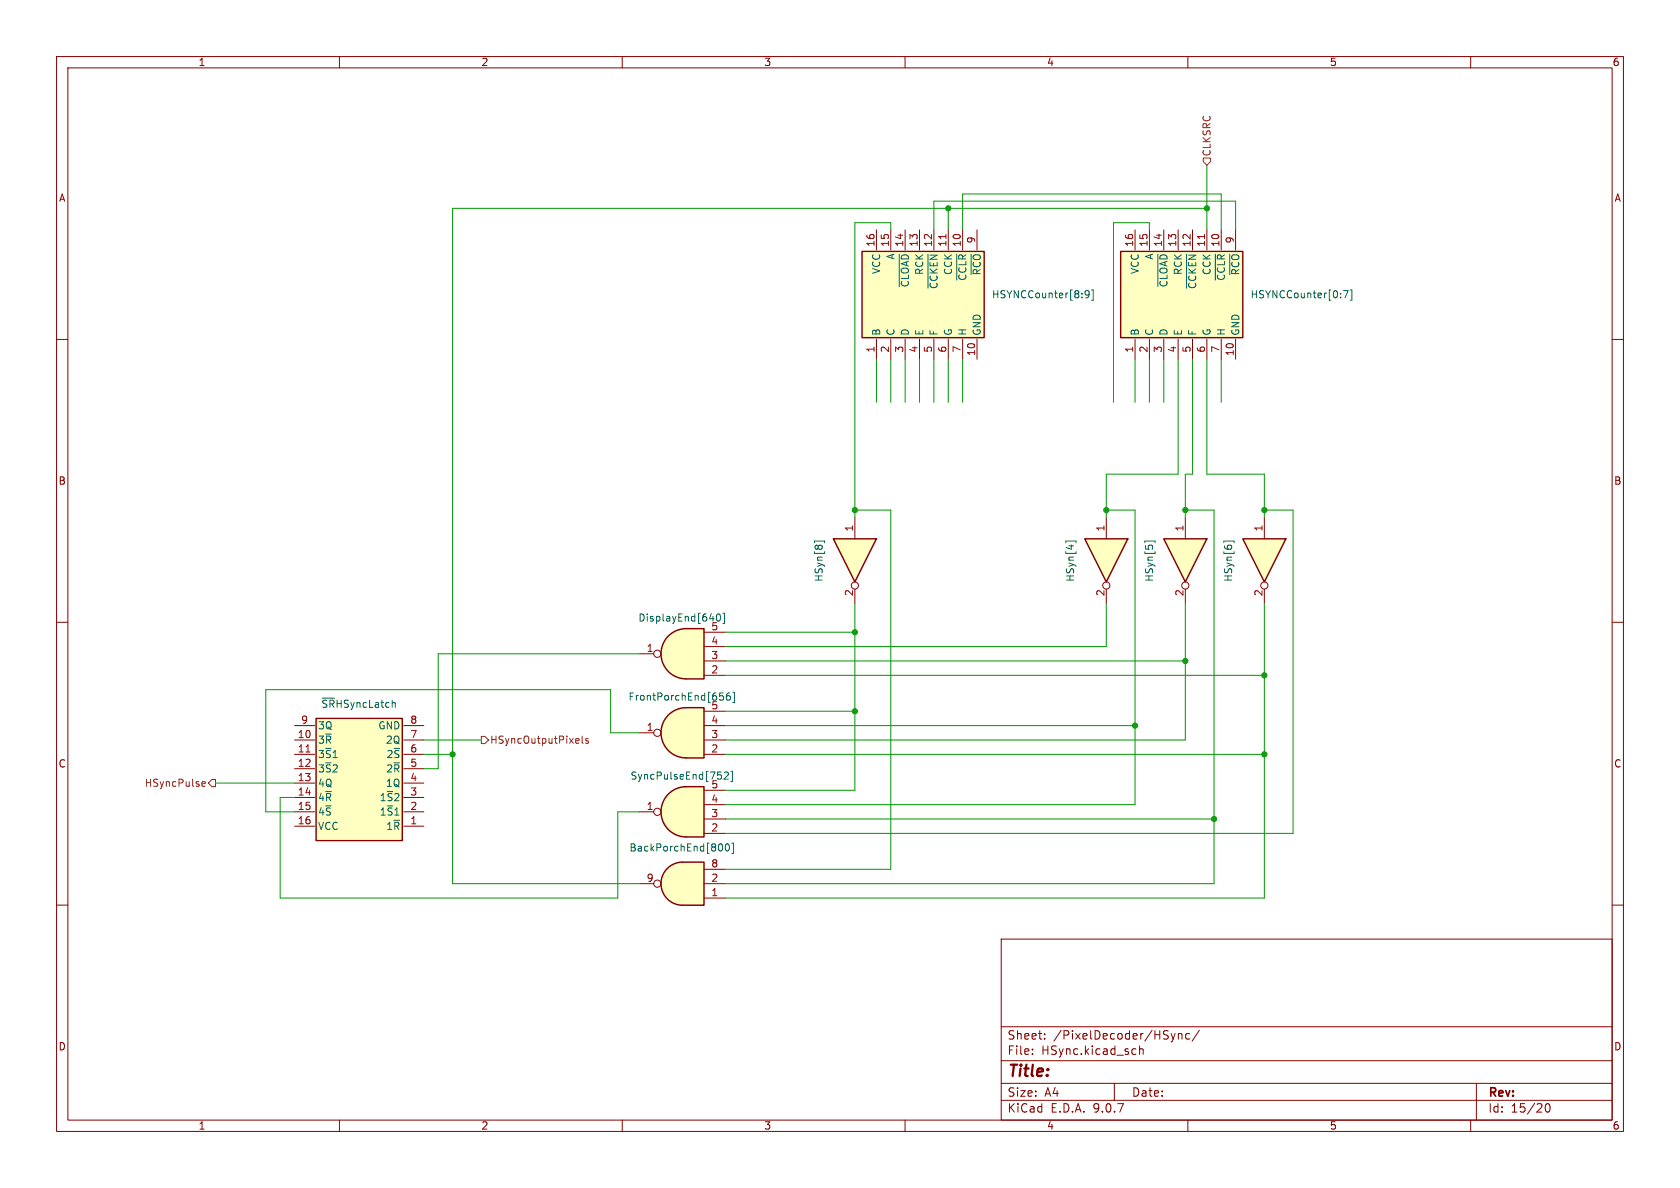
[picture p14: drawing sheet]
(kicad_sch
 (version 20250114)
 (generator "eeschema")
 (generator_version "9.0")
 (paper "A4")
 (lib_symbols
  (symbol "4xxx:4012"
   (pin_names
    (offset 1.016)) (exclude_from_sim no) (in_bom yes) (on_board yes)
   (property "Reference" "U" (at 0 1.27 0) (effects (font (size 1.27 1.27))))
   (property "Value" "4012" (at 0 -1.27 0) (effects (font (size 1.27 1.27))))
   (property "Footprint" "" (at 0 0 0) (effects (font (size 1.27 1.27)) (hide yes)))
   (property "Datasheet" "http://www.intersil.com/content/dam/Intersil/documents/cd40/cd4011bms-12bms-23bms.pdf" (at 0 0 0) (effects (font (size 1.27 1.27)) (hide yes)))
   (property "Description" "Dual 4 inputs Nand" (at 0 0 0) (effects (font (size 1.27 1.27)) (hide yes)))
   (property "ki_locked" "" (at 0 0 0) (effects (font (size 1.27 1.27))))
   (symbol "4012_1_1"
    (arc (start -0.635 4.445) (mid 3.7907 0) (end -0.635 -4.445) (stroke (width 0.254) (type default)) (fill (type background)))
    (polyline (pts (xy -0.635 4.445) (xy -3.81 4.445) (xy -3.81 -4.445) (xy -0.635 -4.445)) (stroke (width 0.254) (type default)) (fill (type background)))
    (pin input line (at -7.62 3.81 0) (length 3.81) (name "~" (effects (font (size 1.27 1.27)))) (number "2" (effects (font (size 1.27 1.27)))))
    (pin input line (at -7.62 1.27 0) (length 3.81) (name "~" (effects (font (size 1.27 1.27)))) (number "3" (effects (font (size 1.27 1.27)))))
    (pin input line (at -7.62 -1.27 0) (length 3.81) (name "~" (effects (font (size 1.27 1.27)))) (number "4" (effects (font (size 1.27 1.27)))))
    (pin input line (at -7.62 -3.81 0) (length 3.81) (name "~" (effects (font (size 1.27 1.27)))) (number "5" (effects (font (size 1.27 1.27)))))
    (pin output inverted (at 7.62 0 180) (length 3.81) (name "~" (effects (font (size 1.27 1.27)))) (number "1" (effects (font (size 1.27 1.27))))))
   (symbol "4012_1_2"
    (arc (start -3.81 4.445) (mid -2.5908 0) (end -3.81 -4.445) (stroke (width 0.254) (type default)) (fill (type none)))
    (polyline (pts (xy -3.81 4.445) (xy -0.635 4.445)) (stroke (width 0.254) (type default)) (fill (type background)))
    (polyline (pts (xy -3.81 -4.445) (xy -0.635 -4.445)) (stroke (width 0.254) (type default)) (fill (type background)))
    (arc (start -0.6096 4.445) (mid 2.2198 2.8385) (end 3.81 0) (stroke (width 0.254) (type default)) (fill (type background)))
    (arc (start 3.81 0) (mid 2.224 -2.8428) (end -0.6096 -4.445) (stroke (width 0.254) (type default)) (fill (type background)))
    (polyline (pts (xy -0.635 4.445) (xy -3.81 4.445) (xy -3.81 4.445) (xy -3.6322 4.0894) (xy -3.0988 2.921) (xy -2.7686 1.6764) (xy -2.6162 0.4318) (xy -2.6416 -0.8636) (xy -2.8702 -2.1082) (xy -3.2512 -3.3274) (xy -3.81 -4.445) (xy -3.81 -4.445) (xy -0.635 -4.445)) (stroke (width -25.4) (type default)) (fill (type background)))
    (pin input inverted (at -7.62 3.81 0) (length 3.81) (name "~" (effects (font (size 1.27 1.27)))) (number "2" (effects (font (size 1.27 1.27)))))
    (pin input inverted (at -7.62 1.27 0) (length 4.826) (name "~" (effects (font (size 1.27 1.27)))) (number "3" (effects (font (size 1.27 1.27)))))
    (pin input inverted (at -7.62 -1.27 0) (length 4.826) (name "~" (effects (font (size 1.27 1.27)))) (number "4" (effects (font (size 1.27 1.27)))))
    (pin input inverted (at -7.62 -3.81 0) (length 3.81) (name "~" (effects (font (size 1.27 1.27)))) (number "5" (effects (font (size 1.27 1.27)))))
    (pin output line (at 7.62 0 180) (length 3.81) (name "~" (effects (font (size 1.27 1.27)))) (number "1" (effects (font (size 1.27 1.27))))))
   (symbol "4012_2_1"
    (arc (start -0.635 4.445) (mid 3.7907 0) (end -0.635 -4.445) (stroke (width 0.254) (type default)) (fill (type background)))
    (polyline (pts (xy -0.635 4.445) (xy -3.81 4.445) (xy -3.81 -4.445) (xy -0.635 -4.445)) (stroke (width 0.254) (type default)) (fill (type background)))
    (pin input line (at -7.62 3.81 0) (length 3.81) (name "~" (effects (font (size 1.27 1.27)))) (number "9" (effects (font (size 1.27 1.27)))))
    (pin input line (at -7.62 1.27 0) (length 3.81) (name "~" (effects (font (size 1.27 1.27)))) (number "10" (effects (font (size 1.27 1.27)))))
    (pin input line (at -7.62 -1.27 0) (length 3.81) (name "~" (effects (font (size 1.27 1.27)))) (number "11" (effects (font (size 1.27 1.27)))))
    (pin input line (at -7.62 -3.81 0) (length 3.81) (name "~" (effects (font (size 1.27 1.27)))) (number "12" (effects (font (size 1.27 1.27)))))
    (pin output inverted (at 7.62 0 180) (length 3.81) (name "~" (effects (font (size 1.27 1.27)))) (number "13" (effects (font (size 1.27 1.27))))))
   (symbol "4012_2_2"
    (arc (start -3.81 4.445) (mid -2.5908 0) (end -3.81 -4.445) (stroke (width 0.254) (type default)) (fill (type none)))
    (polyline (pts (xy -3.81 4.445) (xy -0.635 4.445)) (stroke (width 0.254) (type default)) (fill (type background)))
    (polyline (pts (xy -3.81 -4.445) (xy -0.635 -4.445)) (stroke (width 0.254) (type default)) (fill (type background)))
    (arc (start -0.6096 4.445) (mid 2.2198 2.8385) (end 3.81 0) (stroke (width 0.254) (type default)) (fill (type background)))
    (arc (start 3.81 0) (mid 2.224 -2.8428) (end -0.6096 -4.445) (stroke (width 0.254) (type default)) (fill (type background)))
    (polyline (pts (xy -0.635 4.445) (xy -3.81 4.445) (xy -3.81 4.445) (xy -3.6322 4.0894) (xy -3.0988 2.921) (xy -2.7686 1.6764) (xy -2.6162 0.4318) (xy -2.6416 -0.8636) (xy -2.8702 -2.1082) (xy -3.2512 -3.3274) (xy -3.81 -4.445) (xy -3.81 -4.445) (xy -0.635 -4.445)) (stroke (width -25.4) (type default)) (fill (type background)))
    (pin input inverted (at -7.62 3.81 0) (length 3.81) (name "~" (effects (font (size 1.27 1.27)))) (number "9" (effects (font (size 1.27 1.27)))))
    (pin input inverted (at -7.62 1.27 0) (length 4.826) (name "~" (effects (font (size 1.27 1.27)))) (number "10" (effects (font (size 1.27 1.27)))))
    (pin input inverted (at -7.62 -1.27 0) (length 4.826) (name "~" (effects (font (size 1.27 1.27)))) (number "11" (effects (font (size 1.27 1.27)))))
    (pin input inverted (at -7.62 -3.81 0) (length 3.81) (name "~" (effects (font (size 1.27 1.27)))) (number "12" (effects (font (size 1.27 1.27)))))
    (pin output line (at 7.62 0 180) (length 3.81) (name "~" (effects (font (size 1.27 1.27)))) (number "13" (effects (font (size 1.27 1.27))))))
   (symbol "4012_3_0"
    (pin power_in line (at 0 12.7 270) (length 5.08) (name "VDD" (effects (font (size 1.27 1.27)))) (number "14" (effects (font (size 1.27 1.27)))))
    (pin power_in line (at 0 -12.7 90) (length 5.08) (name "VSS" (effects (font (size 1.27 1.27)))) (number "7" (effects (font (size 1.27 1.27))))))
   (symbol "4012_3_1"
    (rectangle (start -5.08 7.62) (end 5.08 -7.62) (stroke (width 0.254) (type default)) (fill (type background))))
   (embedded_fonts no))
  (symbol "4xxx:4023"
   (pin_names
    (offset 1.016)) (exclude_from_sim no) (in_bom yes) (on_board yes)
   (property "Reference" "U" (at 0 1.27 0) (effects (font (size 1.27 1.27))))
   (property "Value" "4023" (at 0 -1.27 0) (effects (font (size 1.27 1.27))))
   (property "Footprint" "" (at 0 0 0) (effects (font (size 1.27 1.27)) (hide yes)))
   (property "Datasheet" "http://www.intersil.com/content/dam/Intersil/documents/cd40/cd4011bms-12bms-23bms.pdf" (at 0 0 0) (effects (font (size 1.27 1.27)) (hide yes)))
   (property "Description" "Triple Nand 3 inputs" (at 0 0 0) (effects (font (size 1.27 1.27)) (hide yes)))
   (property "ki_locked" "" (at 0 0 0) (effects (font (size 1.27 1.27))))
   (symbol "4023_1_1"
    (arc (start 0 3.81) (mid 3.7934 0) (end 0 -3.81) (stroke (width 0.254) (type default)) (fill (type background)))
    (polyline (pts (xy 0 3.81) (xy -3.81 3.81) (xy -3.81 -3.81) (xy 0 -3.81)) (stroke (width 0.254) (type default)) (fill (type background)))
    (pin input line (at -7.62 2.54 0) (length 3.81) (name "~" (effects (font (size 1.27 1.27)))) (number "1" (effects (font (size 1.27 1.27)))))
    (pin input line (at -7.62 0 0) (length 3.81) (name "~" (effects (font (size 1.27 1.27)))) (number "2" (effects (font (size 1.27 1.27)))))
    (pin input line (at -7.62 -2.54 0) (length 3.81) (name "~" (effects (font (size 1.27 1.27)))) (number "8" (effects (font (size 1.27 1.27)))))
    (pin output inverted (at 7.62 0 180) (length 3.81) (name "~" (effects (font (size 1.27 1.27)))) (number "9" (effects (font (size 1.27 1.27))))))
   (symbol "4023_1_2"
    (arc (start -3.81 3.81) (mid -2.589 0) (end -3.81 -3.81) (stroke (width 0.254) (type default)) (fill (type none)))
    (polyline (pts (xy -3.81 3.81) (xy -0.635 3.81)) (stroke (width 0.254) (type default)) (fill (type background)))
    (polyline (pts (xy -3.81 -3.81) (xy -0.635 -3.81)) (stroke (width 0.254) (type default)) (fill (type background)))
    (arc (start 3.81 0) (mid 2.1855 -2.584) (end -0.6096 -3.81) (stroke (width 0.254) (type default)) (fill (type background)))
    (arc (start -0.6096 3.81) (mid 2.1928 2.5924) (end 3.81 0) (stroke (width 0.254) (type default)) (fill (type background)))
    (polyline (pts (xy -0.635 3.81) (xy -3.81 3.81) (xy -3.81 3.81) (xy -3.556 3.4036) (xy -3.0226 2.2606) (xy -2.6924 1.0414) (xy -2.6162 -0.254) (xy -2.7686 -1.4986) (xy -3.175 -2.7178) (xy -3.81 -3.81) (xy -3.81 -3.81) (xy -0.635 -3.81)) (stroke (width -25.4) (type default)) (fill (type background)))
    (pin input inverted (at -7.62 2.54 0) (length 4.318) (name "~" (effects (font (size 1.27 1.27)))) (number "1" (effects (font (size 1.27 1.27)))))
    (pin input inverted (at -7.62 0 0) (length 4.953) (name "~" (effects (font (size 1.27 1.27)))) (number "2" (effects (font (size 1.27 1.27)))))
    (pin input inverted (at -7.62 -2.54 0) (length 4.318) (name "~" (effects (font (size 1.27 1.27)))) (number "8" (effects (font (size 1.27 1.27)))))
    (pin output line (at 7.62 0 180) (length 3.81) (name "~" (effects (font (size 1.27 1.27)))) (number "9" (effects (font (size 1.27 1.27))))))
   (symbol "4023_2_1"
    (arc (start 0 3.81) (mid 3.7934 0) (end 0 -3.81) (stroke (width 0.254) (type default)) (fill (type background)))
    (polyline (pts (xy 0 3.81) (xy -3.81 3.81) (xy -3.81 -3.81) (xy 0 -3.81)) (stroke (width 0.254) (type default)) (fill (type background)))
    (pin input line (at -7.62 2.54 0) (length 3.81) (name "~" (effects (font (size 1.27 1.27)))) (number "3" (effects (font (size 1.27 1.27)))))
    (pin input line (at -7.62 0 0) (length 3.81) (name "~" (effects (font (size 1.27 1.27)))) (number "4" (effects (font (size 1.27 1.27)))))
    (pin input line (at -7.62 -2.54 0) (length 3.81) (name "~" (effects (font (size 1.27 1.27)))) (number "5" (effects (font (size 1.27 1.27)))))
    (pin output inverted (at 7.62 0 180) (length 3.81) (name "~" (effects (font (size 1.27 1.27)))) (number "6" (effects (font (size 1.27 1.27))))))
   (symbol "4023_2_2"
    (arc (start -3.81 3.81) (mid -2.589 0) (end -3.81 -3.81) (stroke (width 0.254) (type default)) (fill (type none)))
    (polyline (pts (xy -3.81 3.81) (xy -0.635 3.81)) (stroke (width 0.254) (type default)) (fill (type background)))
    (polyline (pts (xy -3.81 -3.81) (xy -0.635 -3.81)) (stroke (width 0.254) (type default)) (fill (type background)))
    (arc (start 3.81 0) (mid 2.1855 -2.584) (end -0.6096 -3.81) (stroke (width 0.254) (type default)) (fill (type background)))
    (arc (start -0.6096 3.81) (mid 2.1928 2.5924) (end 3.81 0) (stroke (width 0.254) (type default)) (fill (type background)))
    (polyline (pts (xy -0.635 3.81) (xy -3.81 3.81) (xy -3.81 3.81) (xy -3.556 3.4036) (xy -3.0226 2.2606) (xy -2.6924 1.0414) (xy -2.6162 -0.254) (xy -2.7686 -1.4986) (xy -3.175 -2.7178) (xy -3.81 -3.81) (xy -3.81 -3.81) (xy -0.635 -3.81)) (stroke (width -25.4) (type default)) (fill (type background)))
    (pin input inverted (at -7.62 2.54 0) (length 4.318) (name "~" (effects (font (size 1.27 1.27)))) (number "3" (effects (font (size 1.27 1.27)))))
    (pin input inverted (at -7.62 0 0) (length 4.953) (name "~" (effects (font (size 1.27 1.27)))) (number "4" (effects (font (size 1.27 1.27)))))
    (pin input inverted (at -7.62 -2.54 0) (length 4.318) (name "~" (effects (font (size 1.27 1.27)))) (number "5" (effects (font (size 1.27 1.27)))))
    (pin output line (at 7.62 0 180) (length 3.81) (name "~" (effects (font (size 1.27 1.27)))) (number "6" (effects (font (size 1.27 1.27))))))
   (symbol "4023_3_1"
    (arc (start 0 3.81) (mid 3.7934 0) (end 0 -3.81) (stroke (width 0.254) (type default)) (fill (type background)))
    (polyline (pts (xy 0 3.81) (xy -3.81 3.81) (xy -3.81 -3.81) (xy 0 -3.81)) (stroke (width 0.254) (type default)) (fill (type background)))
    (pin input line (at -7.62 2.54 0) (length 3.81) (name "~" (effects (font (size 1.27 1.27)))) (number "11" (effects (font (size 1.27 1.27)))))
    (pin input line (at -7.62 0 0) (length 3.81) (name "~" (effects (font (size 1.27 1.27)))) (number "12" (effects (font (size 1.27 1.27)))))
    (pin input line (at -7.62 -2.54 0) (length 3.81) (name "~" (effects (font (size 1.27 1.27)))) (number "13" (effects (font (size 1.27 1.27)))))
    (pin output inverted (at 7.62 0 180) (length 3.81) (name "~" (effects (font (size 1.27 1.27)))) (number "10" (effects (font (size 1.27 1.27))))))
   (symbol "4023_3_2"
    (arc (start -3.81 3.81) (mid -2.589 0) (end -3.81 -3.81) (stroke (width 0.254) (type default)) (fill (type none)))
    (polyline (pts (xy -3.81 3.81) (xy -0.635 3.81)) (stroke (width 0.254) (type default)) (fill (type background)))
    (polyline (pts (xy -3.81 -3.81) (xy -0.635 -3.81)) (stroke (width 0.254) (type default)) (fill (type background)))
    (arc (start 3.81 0) (mid 2.1855 -2.584) (end -0.6096 -3.81) (stroke (width 0.254) (type default)) (fill (type background)))
    (arc (start -0.6096 3.81) (mid 2.1928 2.5924) (end 3.81 0) (stroke (width 0.254) (type default)) (fill (type background)))
    (polyline (pts (xy -0.635 3.81) (xy -3.81 3.81) (xy -3.81 3.81) (xy -3.556 3.4036) (xy -3.0226 2.2606) (xy -2.6924 1.0414) (xy -2.6162 -0.254) (xy -2.7686 -1.4986) (xy -3.175 -2.7178) (xy -3.81 -3.81) (xy -3.81 -3.81) (xy -0.635 -3.81)) (stroke (width -25.4) (type default)) (fill (type background)))
    (pin input inverted (at -7.62 2.54 0) (length 4.318) (name "~" (effects (font (size 1.27 1.27)))) (number "11" (effects (font (size 1.27 1.27)))))
    (pin input inverted (at -7.62 0 0) (length 4.953) (name "~" (effects (font (size 1.27 1.27)))) (number "12" (effects (font (size 1.27 1.27)))))
    (pin input inverted (at -7.62 -2.54 0) (length 4.318) (name "~" (effects (font (size 1.27 1.27)))) (number "13" (effects (font (size 1.27 1.27)))))
    (pin output line (at 7.62 0 180) (length 3.81) (name "~" (effects (font (size 1.27 1.27)))) (number "10" (effects (font (size 1.27 1.27))))))
   (symbol "4023_4_0"
    (pin power_in line (at 0 12.7 270) (length 5.08) (name "VDD" (effects (font (size 1.27 1.27)))) (number "14" (effects (font (size 1.27 1.27)))))
    (pin power_in line (at 0 -12.7 90) (length 5.08) (name "VSS" (effects (font (size 1.27 1.27)))) (number "7" (effects (font (size 1.27 1.27))))))
   (symbol "4023_4_1"
    (rectangle (start -5.08 7.62) (end 5.08 -7.62) (stroke (width 0.254) (type default)) (fill (type background))))
   (embedded_fonts no))
  (symbol "4xxx:4069"
   (pin_names
    (offset 1.016)) (exclude_from_sim no) (in_bom yes) (on_board yes)
   (property "Reference" "U" (at 0 1.27 0) (effects (font (size 1.27 1.27))))
   (property "Value" "4069" (at 0 -1.27 0) (effects (font (size 1.27 1.27))))
   (property "Footprint" "" (at 0 0 0) (effects (font (size 1.27 1.27)) (hide yes)))
   (property "Datasheet" "http://www.intersil.com/content/dam/Intersil/documents/cd40/cd4069ubms.pdf" (at 0 0 0) (effects (font (size 1.27 1.27)) (hide yes)))
   (property "Description" "Hex inverter" (at 0 0 0) (effects (font (size 1.27 1.27)) (hide yes)))
   (property "ki_locked" "" (at 0 0 0) (effects (font (size 1.27 1.27))))
   (symbol "4069_1_0"
    (polyline (pts (xy -3.81 3.81) (xy -3.81 -3.81) (xy 3.81 0) (xy -3.81 3.81)) (stroke (width 0.254) (type default)) (fill (type background)))
    (pin input line (at -7.62 0 0) (length 3.81) (name "~" (effects (font (size 1.27 1.27)))) (number "1" (effects (font (size 1.27 1.27)))))
    (pin output inverted (at 7.62 0 180) (length 3.81) (name "~" (effects (font (size 1.27 1.27)))) (number "2" (effects (font (size 1.27 1.27))))))
   (symbol "4069_2_0"
    (polyline (pts (xy -3.81 3.81) (xy -3.81 -3.81) (xy 3.81 0) (xy -3.81 3.81)) (stroke (width 0.254) (type default)) (fill (type background)))
    (pin input line (at -7.62 0 0) (length 3.81) (name "~" (effects (font (size 1.27 1.27)))) (number "3" (effects (font (size 1.27 1.27)))))
    (pin output inverted (at 7.62 0 180) (length 3.81) (name "~" (effects (font (size 1.27 1.27)))) (number "4" (effects (font (size 1.27 1.27))))))
   (symbol "4069_3_0"
    (polyline (pts (xy -3.81 3.81) (xy -3.81 -3.81) (xy 3.81 0) (xy -3.81 3.81)) (stroke (width 0.254) (type default)) (fill (type background)))
    (pin input line (at -7.62 0 0) (length 3.81) (name "~" (effects (font (size 1.27 1.27)))) (number "5" (effects (font (size 1.27 1.27)))))
    (pin output inverted (at 7.62 0 180) (length 3.81) (name "~" (effects (font (size 1.27 1.27)))) (number "6" (effects (font (size 1.27 1.27))))))
   (symbol "4069_4_0"
    (polyline (pts (xy -3.81 3.81) (xy -3.81 -3.81) (xy 3.81 0) (xy -3.81 3.81)) (stroke (width 0.254) (type default)) (fill (type background)))
    (pin input line (at -7.62 0 0) (length 3.81) (name "~" (effects (font (size 1.27 1.27)))) (number "9" (effects (font (size 1.27 1.27)))))
    (pin output inverted (at 7.62 0 180) (length 3.81) (name "~" (effects (font (size 1.27 1.27)))) (number "8" (effects (font (size 1.27 1.27))))))
   (symbol "4069_5_0"
    (polyline (pts (xy -3.81 3.81) (xy -3.81 -3.81) (xy 3.81 0) (xy -3.81 3.81)) (stroke (width 0.254) (type default)) (fill (type background)))
    (pin input line (at -7.62 0 0) (length 3.81) (name "~" (effects (font (size 1.27 1.27)))) (number "11" (effects (font (size 1.27 1.27)))))
    (pin output inverted (at 7.62 0 180) (length 3.81) (name "~" (effects (font (size 1.27 1.27)))) (number "10" (effects (font (size 1.27 1.27))))))
   (symbol "4069_6_0"
    (polyline (pts (xy -3.81 3.81) (xy -3.81 -3.81) (xy 3.81 0) (xy -3.81 3.81)) (stroke (width 0.254) (type default)) (fill (type background)))
    (pin input line (at -7.62 0 0) (length 3.81) (name "~" (effects (font (size 1.27 1.27)))) (number "13" (effects (font (size 1.27 1.27)))))
    (pin output inverted (at 7.62 0 180) (length 3.81) (name "~" (effects (font (size 1.27 1.27)))) (number "12" (effects (font (size 1.27 1.27))))))
   (symbol "4069_7_0"
    (pin power_in line (at 0 12.7 270) (length 5.08) (name "VDD" (effects (font (size 1.27 1.27)))) (number "14" (effects (font (size 1.27 1.27)))))
    (pin power_in line (at 0 -12.7 90) (length 5.08) (name "VSS" (effects (font (size 1.27 1.27)))) (number "7" (effects (font (size 1.27 1.27))))))
   (symbol "4069_7_1"
    (rectangle (start -5.08 7.62) (end 5.08 -7.62) (stroke (width 0.254) (type default)) (fill (type background))))
   (embedded_fonts no))
  (symbol "SN54LS592_1" (exclude_from_sim no) (in_bom yes) (on_board yes)
   (property "Reference" "SN54LS592" (at -0.254 1.016 90) (effects (font (size 1.27 1.27))))
   (property "Value" "" (at 0 0 0) (effects (font (size 1.27 1.27))))
   (property "Footprint" "" (at 0 0 0) (effects (font (size 1.27 1.27)) (hide yes)))
   (property "Datasheet" "" (at 0 0 0) (effects (font (size 1.27 1.27)) (hide yes)))
   (property "Description" "" (at 0 0 0) (effects (font (size 1.27 1.27)) (hide yes)))
   (symbol "SN54LS592_1_1_1"
    (rectangle (start -7.62 11.43) (end 7.62 -10.16) (stroke (width 0.254) (type default)) (fill (type background)))
    (pin output line (at -11.43 8.89 0) (length 3.556) (name "B" (effects (font (size 1.27 1.27)))) (number "1" (effects (font (size 1.27 1.27)))))
    (pin output line (at -11.43 6.35 0) (length 3.556) (name "C" (effects (font (size 1.27 1.27)))) (number "2" (effects (font (size 1.27 1.27)))))
    (pin output line (at -11.43 3.81 0) (length 3.556) (name "D" (effects (font (size 1.27 1.27)))) (number "3" (effects (font (size 1.27 1.27)))))
    (pin output line (at -11.43 1.27 0) (length 3.556) (name "E" (effects (font (size 1.27 1.27)))) (number "4" (effects (font (size 1.27 1.27)))))
    (pin output line (at -11.43 -1.27 0) (length 3.556) (name "F" (effects (font (size 1.27 1.27)))) (number "5" (effects (font (size 1.27 1.27)))))
    (pin output line (at -11.43 -3.81 0) (length 3.556) (name "G" (effects (font (size 1.27 1.27)))) (number "6" (effects (font (size 1.27 1.27)))))
    (pin output line (at -11.43 -6.35 0) (length 3.556) (name "H" (effects (font (size 1.27 1.27)))) (number "7" (effects (font (size 1.27 1.27)))))
    (pin power_in line (at -11.43 -8.89 0) (length 3.556) (name "GND" (effects (font (size 1.27 1.27)))) (number "10" (effects (font (size 1.27 1.27)))))
    (pin power_in line (at 11.43 8.89 180) (length 3.556) (name "VCC" (effects (font (size 1.27 1.27)))) (number "16" (effects (font (size 1.27 1.27)))))
    (pin output line (at 11.43 6.35 180) (length 3.556) (name "A" (effects (font (size 1.27 1.27)))) (number "15" (effects (font (size 1.27 1.27)))))
    (pin input line (at 11.43 3.81 180) (length 3.556) (name "~{CLOAD}" (effects (font (size 1.27 1.27)))) (number "14" (effects (font (size 1.27 1.27)))))
    (pin input line (at 11.43 1.27 180) (length 3.556) (name "RCK" (effects (font (size 1.27 1.27)))) (number "13" (effects (font (size 1.27 1.27)))))
    (pin input line (at 11.43 -1.27 180) (length 3.556) (name "~{CCKEN}" (effects (font (size 1.27 1.27)))) (number "12" (effects (font (size 1.27 1.27)))))
    (pin input line (at 11.43 -3.81 180) (length 3.556) (name "CCK" (effects (font (size 1.27 1.27)))) (number "11" (effects (font (size 1.27 1.27)))))
    (pin input line (at 11.43 -6.35 180) (length 3.556) (name "~{CCLR}" (effects (font (size 1.27 1.27)))) (number "10" (effects (font (size 1.27 1.27)))))
    (pin output line (at 11.43 -8.89 180) (length 3.556) (name "~{RCO}" (effects (font (size 1.27 1.27)))) (number "9" (effects (font (size 1.27 1.27))))))
   (embedded_fonts no))
  (symbol "VariousICS:SN54279" (exclude_from_sim no) (in_bom yes) (on_board yes)
   (property "Reference" "SN54279" (at 0 13.716 0) (effects (font (size 1.27 1.27))))
   (property "Value" "" (at 0 0 0) (effects (font (size 1.27 1.27))))
   (property "Footprint" "" (at 0 0 0) (effects (font (size 1.27 1.27)) (hide yes)))
   (property "Datasheet" "" (at 0 0 0) (effects (font (size 1.27 1.27)) (hide yes)))
   (property "Description" "" (at 0 0 0) (effects (font (size 1.27 1.27)) (hide yes)))
   (symbol "SN54279_1_1"
    (rectangle (start -7.62 11.43) (end 7.62 -10.16) (stroke (width 0.254) (type default)) (fill (type background)))
    (pin input line (at -11.43 8.89 0) (length 3.556) (name "1~{R}" (effects (font (size 1.27 1.27)))) (number "1" (effects (font (size 1.27 1.27)))))
    (pin input line (at -11.43 6.35 0) (length 3.556) (name "1~{S}1" (effects (font (size 1.27 1.27)))) (number "2" (effects (font (size 1.27 1.27)))))
    (pin input line (at -11.43 3.81 0) (length 3.556) (name "1~{S}2" (effects (font (size 1.27 1.27)))) (number "3" (effects (font (size 1.27 1.27)))))
    (pin output line (at -11.43 1.27 0) (length 3.556) (name "1Q" (effects (font (size 1.27 1.27)))) (number "4" (effects (font (size 1.27 1.27)))))
    (pin input line (at -11.43 -1.27 0) (length 3.556) (name "2~{R}" (effects (font (size 1.27 1.27)))) (number "5" (effects (font (size 1.27 1.27)))))
    (pin input line (at -11.43 -3.81 0) (length 3.556) (name "2~{S}" (effects (font (size 1.27 1.27)))) (number "6" (effects (font (size 1.27 1.27)))))
    (pin output line (at -11.43 -6.35 0) (length 3.556) (name "2Q" (effects (font (size 1.27 1.27)))) (number "7" (effects (font (size 1.27 1.27)))))
    (pin power_in line (at -11.43 -8.89 0) (length 3.556) (name "GND" (effects (font (size 1.27 1.27)))) (number "8" (effects (font (size 1.27 1.27)))))
    (pin power_in line (at 11.43 8.89 180) (length 3.556) (name "VCC" (effects (font (size 1.27 1.27)))) (number "16" (effects (font (size 1.27 1.27)))))
    (pin input line (at 11.43 6.35 180) (length 3.556) (name "4~{S}" (effects (font (size 1.27 1.27)))) (number "15" (effects (font (size 1.27 1.27)))))
    (pin input line (at 11.43 3.81 180) (length 3.556) (name "4~{R}" (effects (font (size 1.27 1.27)))) (number "14" (effects (font (size 1.27 1.27)))))
    (pin output line (at 11.43 1.27 180) (length 3.556) (name "4Q" (effects (font (size 1.27 1.27)))) (number "13" (effects (font (size 1.27 1.27)))))
    (pin input line (at 11.43 -1.27 180) (length 3.556) (name "3~{S}2" (effects (font (size 1.27 1.27)))) (number "12" (effects (font (size 1.27 1.27)))))
    (pin input line (at 11.43 -3.81 180) (length 3.556) (name "3~{S}1" (effects (font (size 1.27 1.27)))) (number "11" (effects (font (size 1.27 1.27)))))
    (pin input line (at 11.43 -6.35 180) (length 3.556) (name "3~{R}" (effects (font (size 1.27 1.27)))) (number "10" (effects (font (size 1.27 1.27)))))
    (pin output line (at 11.43 -8.89 180) (length 3.556) (name "3Q" (effects (font (size 1.27 1.27)))) (number "9" (effects (font (size 1.27 1.27))))))
   (embedded_fonts no))
  (symbol "VariousICS:SN54LS592" (exclude_from_sim no) (in_bom yes) (on_board yes)
   (property "Reference" "SN54LS592" (at -0.254 1.016 90) (effects (font (size 1.27 1.27))))
   (property "Value" "" (at 0 0 0) (effects (font (size 1.27 1.27))))
   (property "Footprint" "" (at 0 0 0) (effects (font (size 1.27 1.27)) (hide yes)))
   (property "Datasheet" "" (at 0 0 0) (effects (font (size 1.27 1.27)) (hide yes)))
   (property "Description" "" (at 0 0 0) (effects (font (size 1.27 1.27)) (hide yes)))
   (symbol "SN54LS592_1_1"
    (rectangle (start -7.62 11.43) (end 7.62 -10.16) (stroke (width 0.254) (type default)) (fill (type background)))
    (pin output line (at -11.43 8.89 0) (length 3.556) (name "B" (effects (font (size 1.27 1.27)))) (number "1" (effects (font (size 1.27 1.27)))))
    (pin output line (at -11.43 6.35 0) (length 3.556) (name "C" (effects (font (size 1.27 1.27)))) (number "2" (effects (font (size 1.27 1.27)))))
    (pin output line (at -11.43 3.81 0) (length 3.556) (name "D" (effects (font (size 1.27 1.27)))) (number "3" (effects (font (size 1.27 1.27)))))
    (pin output line (at -11.43 1.27 0) (length 3.556) (name "E" (effects (font (size 1.27 1.27)))) (number "4" (effects (font (size 1.27 1.27)))))
    (pin output line (at -11.43 -1.27 0) (length 3.556) (name "F" (effects (font (size 1.27 1.27)))) (number "5" (effects (font (size 1.27 1.27)))))
    (pin output line (at -11.43 -3.81 0) (length 3.556) (name "G" (effects (font (size 1.27 1.27)))) (number "6" (effects (font (size 1.27 1.27)))))
    (pin output line (at -11.43 -6.35 0) (length 3.556) (name "H" (effects (font (size 1.27 1.27)))) (number "7" (effects (font (size 1.27 1.27)))))
    (pin power_in line (at -11.43 -8.89 0) (length 3.556) (name "GND" (effects (font (size 1.27 1.27)))) (number "10" (effects (font (size 1.27 1.27)))))
    (pin power_in line (at 11.43 8.89 180) (length 3.556) (name "VCC" (effects (font (size 1.27 1.27)))) (number "16" (effects (font (size 1.27 1.27)))))
    (pin output line (at 11.43 6.35 180) (length 3.556) (name "A" (effects (font (size 1.27 1.27)))) (number "15" (effects (font (size 1.27 1.27)))))
    (pin input line (at 11.43 3.81 180) (length 3.556) (name "~{CLOAD}" (effects (font (size 1.27 1.27)))) (number "14" (effects (font (size 1.27 1.27)))))
    (pin input line (at 11.43 1.27 180) (length 3.556) (name "RCK" (effects (font (size 1.27 1.27)))) (number "13" (effects (font (size 1.27 1.27)))))
    (pin input line (at 11.43 -1.27 180) (length 3.556) (name "~{CCKEN}" (effects (font (size 1.27 1.27)))) (number "12" (effects (font (size 1.27 1.27)))))
    (pin input line (at 11.43 -3.81 180) (length 3.556) (name "CCK" (effects (font (size 1.27 1.27)))) (number "11" (effects (font (size 1.27 1.27)))))
    (pin input line (at 11.43 -6.35 180) (length 3.556) (name "~{CCLR}" (effects (font (size 1.27 1.27)))) (number "10" (effects (font (size 1.27 1.27)))))
    (pin output line (at 11.43 -8.89 180) (length 3.556) (name "~{RCO}" (effects (font (size 1.27 1.27)))) (number "9" (effects (font (size 1.27 1.27))))))
   (embedded_fonts no)))
 (junction
  (at 167.64 36.83)
  (diameter 0)
  (color 0 0 0 0))
 (junction
  (at 213.36 36.83)
  (diameter 0)
  (color 0 0 0 0))
 (junction
  (at 223.52 133.35)
  (diameter 0)
  (color 0 0 0 0))
 (junction
  (at 80.01 133.35)
  (diameter 0)
  (color 0 0 0 0))
 (junction
  (at 214.63 144.78)
  (diameter 0)
  (color 0 0 0 0))
 (junction
  (at 209.55 90.17)
  (diameter 0)
  (color 0 0 0 0))
 (junction
  (at 195.58 90.17)
  (diameter 0)
  (color 0 0 0 0))
 (junction
  (at 151.13 111.76)
  (diameter 0)
  (color 0 0 0 0))
 (junction
  (at 223.52 90.17)
  (diameter 0)
  (color 0 0 0 0))
 (junction
  (at 209.55 116.84)
  (diameter 0)
  (color 0 0 0 0))
 (junction
  (at 200.66 128.27)
  (diameter 0)
  (color 0 0 0 0))
 (junction
  (at 151.13 125.73)
  (diameter 0)
  (color 0 0 0 0))
 (junction
  (at 223.52 119.38)
  (diameter 0)
  (color 0 0 0 0))
 (junction
  (at 151.13 90.17)
  (diameter 0)
  (color 0 0 0 0))
 (wire
  (pts (xy 151.13 106.68) (xy 151.13 111.76))
  (stroke (width 0) (type default)))
 (wire
  (pts (xy 80.01 36.83) (xy 167.64 36.83))
  (stroke (width 0) (type default)))
 (wire
  (pts (xy 151.13 39.37) (xy 151.13 90.17))
  (stroke (width 0) (type default)))
 (wire
  (pts (xy 223.52 90.17) (xy 223.52 91.44))
  (stroke (width 0) (type default)))
 (wire
  (pts (xy 210.82 63.5) (xy 210.82 83.82))
  (stroke (width 0) (type default)))
 (wire
  (pts (xy 195.58 90.17) (xy 195.58 91.44))
  (stroke (width 0) (type default)))
 (wire
  (pts (xy 80.01 133.35) (xy 74.93 133.35))
  (stroke (width 0) (type default)))
 (wire
  (pts (xy 209.55 83.82) (xy 209.55 90.17))
  (stroke (width 0) (type default)))
 (wire
  (pts (xy 113.03 129.54) (xy 107.95 129.54))
  (stroke (width 0) (type default)))
 (wire
  (pts (xy 170.18 34.29) (xy 170.18 40.64))
  (stroke (width 0) (type default)))
 (wire
  (pts (xy 209.55 116.84) (xy 209.55 130.81))
  (stroke (width 0) (type default)))
 (wire
  (pts (xy 157.48 90.17) (xy 157.48 153.67))
  (stroke (width 0) (type default)))
 (wire
  (pts (xy 162.56 63.5) (xy 162.56 71.12))
  (stroke (width 0) (type default)))
 (wire
  (pts (xy 107.95 129.54) (xy 107.95 121.92))
  (stroke (width 0) (type default)))
 (wire
  (pts (xy 128.27 114.3) (xy 195.58 114.3))
  (stroke (width 0) (type default)))
 (wire
  (pts (xy 203.2 40.64) (xy 203.2 39.37))
  (stroke (width 0) (type default)))
 (wire
  (pts (xy 228.6 90.17) (xy 228.6 147.32))
  (stroke (width 0) (type default)))
 (wire
  (pts (xy 46.99 143.51) (xy 52.07 143.51))
  (stroke (width 0) (type default)))
 (wire
  (pts (xy 151.13 90.17) (xy 151.13 91.44))
  (stroke (width 0) (type default)))
 (wire
  (pts (xy 46.99 121.92) (xy 46.99 143.51))
  (stroke (width 0) (type default)))
 (wire
  (pts (xy 214.63 144.78) (xy 128.27 144.78))
  (stroke (width 0) (type default)))
 (wire
  (pts (xy 167.64 40.64) (xy 167.64 36.83))
  (stroke (width 0) (type default)))
 (wire
  (pts (xy 223.52 133.35) (xy 128.27 133.35))
  (stroke (width 0) (type default)))
 (wire
  (pts (xy 205.74 63.5) (xy 205.74 71.12))
  (stroke (width 0) (type default)))
 (wire
  (pts (xy 165.1 63.5) (xy 165.1 71.12))
  (stroke (width 0) (type default)))
 (wire
  (pts (xy 223.52 158.75) (xy 223.52 133.35))
  (stroke (width 0) (type default)))
 (wire
  (pts (xy 223.52 83.82) (xy 223.52 90.17))
  (stroke (width 0) (type default)))
 (wire
  (pts (xy 165.1 35.56) (xy 165.1 40.64))
  (stroke (width 0) (type default)))
 (wire
  (pts (xy 80.01 133.35) (xy 80.01 36.83))
  (stroke (width 0) (type default)))
 (wire
  (pts (xy 170.18 63.5) (xy 170.18 71.12))
  (stroke (width 0) (type default)))
 (wire
  (pts (xy 196.85 39.37) (xy 196.85 71.12))
  (stroke (width 0) (type default)))
 (wire
  (pts (xy 195.58 90.17) (xy 200.66 90.17))
  (stroke (width 0) (type default)))
 (wire
  (pts (xy 214.63 156.21) (xy 128.27 156.21))
  (stroke (width 0) (type default)))
 (wire
  (pts (xy 209.55 90.17) (xy 209.55 91.44))
  (stroke (width 0) (type default)))
 (wire
  (pts (xy 74.93 130.81) (xy 85.09 130.81))
  (stroke (width 0) (type default)))
 (wire
  (pts (xy 208.28 63.5) (xy 208.28 83.82))
  (stroke (width 0) (type default)))
 (wire
  (pts (xy 223.52 90.17) (xy 228.6 90.17))
  (stroke (width 0) (type default)))
 (wire
  (pts (xy 151.13 125.73) (xy 151.13 139.7))
  (stroke (width 0) (type default)))
 (wire
  (pts (xy 203.2 63.5) (xy 203.2 71.12))
  (stroke (width 0) (type default)))
 (wire
  (pts (xy 228.6 147.32) (xy 128.27 147.32))
  (stroke (width 0) (type default)))
 (wire
  (pts (xy 214.63 144.78) (xy 214.63 156.21))
  (stroke (width 0) (type default)))
 (wire
  (pts (xy 203.2 39.37) (xy 196.85 39.37))
  (stroke (width 0) (type default)))
 (wire
  (pts (xy 151.13 111.76) (xy 128.27 111.76))
  (stroke (width 0) (type default)))
 (wire
  (pts (xy 214.63 90.17) (xy 214.63 144.78))
  (stroke (width 0) (type default)))
 (wire
  (pts (xy 213.36 83.82) (xy 223.52 83.82))
  (stroke (width 0) (type default)))
 (wire
  (pts (xy 200.66 128.27) (xy 200.66 142.24))
  (stroke (width 0) (type default)))
 (wire
  (pts (xy 215.9 63.5) (xy 215.9 71.12))
  (stroke (width 0) (type default)))
 (wire
  (pts (xy 195.58 83.82) (xy 195.58 90.17))
  (stroke (width 0) (type default)))
 (wire
  (pts (xy 113.03 115.57) (xy 77.47 115.57))
  (stroke (width 0) (type default)))
 (wire
  (pts (xy 210.82 83.82) (xy 209.55 83.82))
  (stroke (width 0) (type default)))
 (wire
  (pts (xy 157.48 153.67) (xy 128.27 153.67))
  (stroke (width 0) (type default)))
 (wire
  (pts (xy 208.28 83.82) (xy 195.58 83.82))
  (stroke (width 0) (type default)))
 (wire
  (pts (xy 215.9 34.29) (xy 170.18 34.29))
  (stroke (width 0) (type default)))
 (wire
  (pts (xy 223.52 119.38) (xy 128.27 119.38))
  (stroke (width 0) (type default)))
 (wire
  (pts (xy 223.52 119.38) (xy 223.52 133.35))
  (stroke (width 0) (type default)))
 (wire
  (pts (xy 200.66 63.5) (xy 200.66 71.12))
  (stroke (width 0) (type default)))
 (wire
  (pts (xy 113.03 156.21) (xy 80.01 156.21))
  (stroke (width 0) (type default)))
 (wire
  (pts (xy 160.02 63.5) (xy 160.02 71.12))
  (stroke (width 0) (type default)))
 (wire
  (pts (xy 151.13 111.76) (xy 151.13 125.73))
  (stroke (width 0) (type default)))
 (wire
  (pts (xy 215.9 40.64) (xy 215.9 34.29))
  (stroke (width 0) (type default)))
 (wire
  (pts (xy 49.53 158.75) (xy 49.53 140.97))
  (stroke (width 0) (type default)))
 (wire
  (pts (xy 223.52 106.68) (xy 223.52 119.38))
  (stroke (width 0) (type default)))
 (wire
  (pts (xy 77.47 135.89) (xy 74.93 135.89))
  (stroke (width 0) (type default)))
 (wire
  (pts (xy 157.48 39.37) (xy 151.13 39.37))
  (stroke (width 0) (type default)))
 (wire
  (pts (xy 151.13 125.73) (xy 128.27 125.73))
  (stroke (width 0) (type default)))
 (wire
  (pts (xy 213.36 29.21) (xy 213.36 36.83))
  (stroke (width 0) (type default)))
 (wire
  (pts (xy 213.36 63.5) (xy 213.36 83.82))
  (stroke (width 0) (type default)))
 (wire
  (pts (xy 107.95 121.92) (xy 46.99 121.92))
  (stroke (width 0) (type default)))
 (wire
  (pts (xy 128.27 158.75) (xy 223.52 158.75))
  (stroke (width 0) (type default)))
 (wire
  (pts (xy 151.13 90.17) (xy 157.48 90.17))
  (stroke (width 0) (type default)))
 (wire
  (pts (xy 128.27 116.84) (xy 209.55 116.84))
  (stroke (width 0) (type default)))
 (wire
  (pts (xy 218.44 40.64) (xy 218.44 35.56))
  (stroke (width 0) (type default)))
 (wire
  (pts (xy 213.36 36.83) (xy 213.36 40.64))
  (stroke (width 0) (type default)))
 (wire
  (pts (xy 157.48 63.5) (xy 157.48 71.12))
  (stroke (width 0) (type default)))
 (wire
  (pts (xy 109.22 158.75) (xy 49.53 158.75))
  (stroke (width 0) (type default)))
 (wire
  (pts (xy 38.1 138.43) (xy 52.07 138.43))
  (stroke (width 0) (type default)))
 (wire
  (pts (xy 200.66 142.24) (xy 128.27 142.24))
  (stroke (width 0) (type default)))
 (wire
  (pts (xy 167.64 36.83) (xy 213.36 36.83))
  (stroke (width 0) (type default)))
 (wire
  (pts (xy 80.01 156.21) (xy 80.01 133.35))
  (stroke (width 0) (type default)))
 (wire
  (pts (xy 200.66 128.27) (xy 128.27 128.27))
  (stroke (width 0) (type default)))
 (wire
  (pts (xy 154.94 63.5) (xy 154.94 71.12))
  (stroke (width 0) (type default)))
 (wire
  (pts (xy 167.64 63.5) (xy 167.64 71.12))
  (stroke (width 0) (type default)))
 (wire
  (pts (xy 209.55 106.68) (xy 209.55 116.84))
  (stroke (width 0) (type default)))
 (wire
  (pts (xy 113.03 143.51) (xy 109.22 143.51))
  (stroke (width 0) (type default)))
 (wire
  (pts (xy 151.13 139.7) (xy 128.27 139.7))
  (stroke (width 0) (type default)))
 (wire
  (pts (xy 49.53 140.97) (xy 52.07 140.97))
  (stroke (width 0) (type default)))
 (wire
  (pts (xy 165.1 35.56) (xy 218.44 35.56))
  (stroke (width 0) (type default)))
 (wire
  (pts (xy 77.47 115.57) (xy 77.47 135.89))
  (stroke (width 0) (type default)))
 (wire
  (pts (xy 209.55 90.17) (xy 214.63 90.17))
  (stroke (width 0) (type default)))
 (wire
  (pts (xy 195.58 106.68) (xy 195.58 114.3))
  (stroke (width 0) (type default)))
 (wire
  (pts (xy 209.55 130.81) (xy 128.27 130.81))
  (stroke (width 0) (type default)))
 (wire
  (pts (xy 157.48 40.64) (xy 157.48 39.37))
  (stroke (width 0) (type default)))
 (wire
  (pts (xy 200.66 90.17) (xy 200.66 128.27))
  (stroke (width 0) (type default)))
 (wire
  (pts (xy 109.22 143.51) (xy 109.22 158.75))
  (stroke (width 0) (type default)))
 (hierarchical_label "CLKSRC"
  (shape input)
  (at 213.36 29.21 90)
  (effects (font (size 1.27 1.27)) (justify left)))
 (hierarchical_label "HSyncPulse"
  (shape output)
  (at 38.1 138.43 180)
  (effects (font (size 1.27 1.27)) (justify right)))
 (hierarchical_label "HSyncOutputPixels"
  (shape output)
  (at 85.09 130.81 0)
  (effects (font (size 1.27 1.27)) (justify left)))
 (symbol
  (lib_id "VariousICS:SN54279")
  (at 63.5 137.16 180)
  (unit 1)
  (exclude_from_sim no)
  (in_bom yes)
  (on_board yes)
  (dnp no)
  (fields_autoplaced yes)
  (property "Reference" "SN1" (at 63.5 153.67 0) (effects (font (size 1.27 1.27)) (hide yes)))
  (property "Value" "~{SR}HSyncLatch" (at 63.5 124.46 0) (effects (font (size 1.27 1.27))))
  (property "Footprint" "" (at 63.5 137.16 0) (effects (font (size 1.27 1.27)) (hide yes)))
  (property "Datasheet" "" (at 63.5 137.16 0) (effects (font (size 1.27 1.27)) (hide yes)))
  (property "Description" "" (at 63.5 137.16 0) (effects (font (size 1.27 1.27)) (hide yes)))
  (pin "13")
  (pin "10")
  (pin "4")
  (pin "6")
  (pin "5")
  (pin "8")
  (pin "15")
  (pin "3")
  (pin "2")
  (pin "1")
  (pin "16")
  (pin "7")
  (pin "9")
  (pin "11")
  (pin "14")
  (pin "12"))
 (symbol
  (lib_id "4xxx:4069")
  (at 151.13 99.06 270)
  (unit 1)
  (exclude_from_sim no)
  (in_bom yes)
  (on_board yes)
  (dnp no)
  (fields_autoplaced yes)
  (property "Reference" "U122" (at 142.24 99.06 0) (effects (font (size 1.27 1.27)) (hide yes)))
  (property "Value" "HSyn[8]" (at 144.78 99.06 0) (effects (font (size 1.27 1.27))))
  (property "Footprint" "" (at 151.13 99.06 0) (effects (font (size 1.27 1.27)) (hide yes)))
  (property "Datasheet" "http://www.intersil.com/content/dam/Intersil/documents/cd40/cd4069ubms.pdf" (at 151.13 99.06 0) (effects (font (size 1.27 1.27)) (hide yes)))
  (property "Description" "Hex inverter" (at 151.13 99.06 0) (effects (font (size 1.27 1.27)) (hide yes)))
  (pin "10")
  (pin "4")
  (pin "5")
  (pin "6")
  (pin "9")
  (pin "3")
  (pin "2")
  (pin "1")
  (pin "8")
  (pin "11")
  (pin "12")
  (pin "7")
  (pin "13")
  (pin "14"))
 (symbol
  (lib_id "4xxx:4012")
  (at 120.65 129.54 180)
  (unit 1)
  (exclude_from_sim no)
  (in_bom yes)
  (on_board yes)
  (dnp no)
  (fields_autoplaced yes)
  (property "Reference" "U127" (at 120.6596 120.65 0) (effects (font (size 1.27 1.27)) (hide yes)))
  (property "Value" "FrontPorchEnd[656]" (at 120.6596 123.19 0) (effects (font (size 1.27 1.27))))
  (property "Footprint" "" (at 120.65 129.54 0) (effects (font (size 1.27 1.27)) (hide yes)))
  (property "Datasheet" "http://www.intersil.com/content/dam/Intersil/documents/cd40/cd4011bms-12bms-23bms.pdf" (at 120.65 129.54 0) (effects (font (size 1.27 1.27)) (hide yes)))
  (property "Description" "Dual 4 inputs Nand" (at 120.65 129.54 0) (effects (font (size 1.27 1.27)) (hide yes)))
  (pin "9")
  (pin "12")
  (pin "4")
  (pin "1")
  (pin "3")
  (pin "7")
  (pin "13")
  (pin "11")
  (pin "14")
  (pin "5")
  (pin "2")
  (pin "10"))
 (symbol
  (lib_id "4xxx:4012")
  (at 120.65 143.51 180)
  (unit 1)
  (exclude_from_sim no)
  (in_bom yes)
  (on_board yes)
  (dnp no)
  (fields_autoplaced yes)
  (property "Reference" "U128" (at 120.6596 134.62 0) (effects (font (size 1.27 1.27)) (hide yes)))
  (property "Value" "SyncPulseEnd[752]" (at 120.6596 137.16 0) (effects (font (size 1.27 1.27))))
  (property "Footprint" "" (at 120.65 143.51 0) (effects (font (size 1.27 1.27)) (hide yes)))
  (property "Datasheet" "http://www.intersil.com/content/dam/Intersil/documents/cd40/cd4011bms-12bms-23bms.pdf" (at 120.65 143.51 0) (effects (font (size 1.27 1.27)) (hide yes)))
  (property "Description" "Dual 4 inputs Nand" (at 120.65 143.51 0) (effects (font (size 1.27 1.27)) (hide yes)))
  (pin "9")
  (pin "12")
  (pin "4")
  (pin "1")
  (pin "3")
  (pin "7")
  (pin "13")
  (pin "11")
  (pin "14")
  (pin "5")
  (pin "2")
  (pin "10"))
 (symbol
  (lib_name "SN54LS592_1")
  (lib_id "VariousICS:SN54LS592")
  (at 163.83 52.07 90)
  (unit 1)
  (exclude_from_sim no)
  (in_bom yes)
  (on_board yes)
  (dnp no)
  (fields_autoplaced yes)
  (property "Reference" "SN54LS5" (at 175.26 50.7999 90) (effects (font (size 1.27 1.27)) (justify right) (hide yes)))
  (property "Value" "HSYNCCounter[8:9]" (at 175.26 52.0699 90) (effects (font (size 1.27 1.27)) (justify right)))
  (property "Footprint" "" (at 163.83 52.07 0) (effects (font (size 1.27 1.27)) (hide yes)))
  (property "Datasheet" "" (at 163.83 52.07 0) (effects (font (size 1.27 1.27)) (hide yes)))
  (property "Description" "" (at 163.83 52.07 0) (effects (font (size 1.27 1.27)) (hide yes)))
  (pin "16")
  (pin "12")
  (pin "11")
  (pin "15")
  (pin "14")
  (pin "13")
  (pin "7")
  (pin "10")
  (pin "10")
  (pin "9")
  (pin "3")
  (pin "1")
  (pin "2")
  (pin "4")
  (pin "5")
  (pin "6"))
 (symbol
  (lib_id "4xxx:4069")
  (at 209.55 99.06 270)
  (unit 1)
  (exclude_from_sim no)
  (in_bom yes)
  (on_board yes)
  (dnp no)
  (fields_autoplaced yes)
  (property "Reference" "U125" (at 200.66 99.06 0) (effects (font (size 1.27 1.27)) (hide yes)))
  (property "Value" "HSyn[5]" (at 203.2 99.06 0) (effects (font (size 1.27 1.27))))
  (property "Footprint" "" (at 209.55 99.06 0) (effects (font (size 1.27 1.27)) (hide yes)))
  (property "Datasheet" "http://www.intersil.com/content/dam/Intersil/documents/cd40/cd4069ubms.pdf" (at 209.55 99.06 0) (effects (font (size 1.27 1.27)) (hide yes)))
  (property "Description" "Hex inverter" (at 209.55 99.06 0) (effects (font (size 1.27 1.27)) (hide yes)))
  (pin "10")
  (pin "4")
  (pin "5")
  (pin "6")
  (pin "9")
  (pin "3")
  (pin "2")
  (pin "1")
  (pin "8")
  (pin "11")
  (pin "12")
  (pin "7")
  (pin "13")
  (pin "14"))
 (symbol
  (lib_id "4xxx:4023")
  (at 120.65 156.21 180)
  (unit 1)
  (exclude_from_sim no)
  (in_bom yes)
  (on_board yes)
  (dnp no)
  (fields_autoplaced yes)
  (property "Reference" "U129" (at 120.6583 147.32 0) (effects (font (size 1.27 1.27)) (hide yes)))
  (property "Value" "BackPorchEnd[800]" (at 120.6583 149.86 0) (effects (font (size 1.27 1.27))))
  (property "Footprint" "" (at 120.65 156.21 0) (effects (font (size 1.27 1.27)) (hide yes)))
  (property "Datasheet" "http://www.intersil.com/content/dam/Intersil/documents/cd40/cd4011bms-12bms-23bms.pdf" (at 120.65 156.21 0) (effects (font (size 1.27 1.27)) (hide yes)))
  (property "Description" "Triple Nand 3 inputs" (at 120.65 156.21 0) (effects (font (size 1.27 1.27)) (hide yes)))
  (pin "14")
  (pin "11")
  (pin "6")
  (pin "7")
  (pin "1")
  (pin "8")
  (pin "2")
  (pin "4")
  (pin "5")
  (pin "13")
  (pin "12")
  (pin "3")
  (pin "10")
  (pin "9"))
 (symbol
  (lib_id "4xxx:4012")
  (at 120.65 115.57 180)
  (unit 1)
  (exclude_from_sim no)
  (in_bom yes)
  (on_board yes)
  (dnp no)
  (property "Reference" "U123" (at 120.6596 106.68 0) (effects (font (size 1.27 1.27)) (hide yes)))
  (property "Value" "DisplayEnd[640]" (at 120.6596 109.22 0) (effects (font (size 1.27 1.27))))
  (property "Footprint" "" (at 120.65 115.57 0) (effects (font (size 1.27 1.27)) (hide yes)))
  (property "Datasheet" "http://www.intersil.com/content/dam/Intersil/documents/cd40/cd4011bms-12bms-23bms.pdf" (at 120.65 115.57 0) (effects (font (size 1.27 1.27)) (hide yes)))
  (property "Description" "Dual 4 inputs Nand" (at 120.65 115.57 0) (effects (font (size 1.27 1.27)) (hide yes)))
  (pin "9")
  (pin "12")
  (pin "4")
  (pin "1")
  (pin "3")
  (pin "7")
  (pin "13")
  (pin "11")
  (pin "14")
  (pin "5")
  (pin "2")
  (pin "10"))
 (symbol
  (lib_id "4xxx:4069")
  (at 195.58 99.06 270)
  (unit 1)
  (exclude_from_sim no)
  (in_bom yes)
  (on_board yes)
  (dnp no)
  (fields_autoplaced yes)
  (property "Reference" "U124" (at 186.69 99.06 0) (effects (font (size 1.27 1.27)) (hide yes)))
  (property "Value" "HSyn[4]" (at 189.23 99.06 0) (effects (font (size 1.27 1.27))))
  (property "Footprint" "" (at 195.58 99.06 0) (effects (font (size 1.27 1.27)) (hide yes)))
  (property "Datasheet" "http://www.intersil.com/content/dam/Intersil/documents/cd40/cd4069ubms.pdf" (at 195.58 99.06 0) (effects (font (size 1.27 1.27)) (hide yes)))
  (property "Description" "Hex inverter" (at 195.58 99.06 0) (effects (font (size 1.27 1.27)) (hide yes)))
  (pin "10")
  (pin "4")
  (pin "5")
  (pin "6")
  (pin "9")
  (pin "3")
  (pin "2")
  (pin "1")
  (pin "8")
  (pin "11")
  (pin "12")
  (pin "7")
  (pin "13")
  (pin "14"))
 (symbol
  (lib_id "4xxx:4069")
  (at 223.52 99.06 270)
  (unit 1)
  (exclude_from_sim no)
  (in_bom yes)
  (on_board yes)
  (dnp no)
  (fields_autoplaced yes)
  (property "Reference" "U126" (at 214.63 99.06 0) (effects (font (size 1.27 1.27)) (hide yes)))
  (property "Value" "HSyn[6]" (at 217.17 99.06 0) (effects (font (size 1.27 1.27))))
  (property "Footprint" "" (at 223.52 99.06 0) (effects (font (size 1.27 1.27)) (hide yes)))
  (property "Datasheet" "http://www.intersil.com/content/dam/Intersil/documents/cd40/cd4069ubms.pdf" (at 223.52 99.06 0) (effects (font (size 1.27 1.27)) (hide yes)))
  (property "Description" "Hex inverter" (at 223.52 99.06 0) (effects (font (size 1.27 1.27)) (hide yes)))
  (pin "10")
  (pin "4")
  (pin "5")
  (pin "6")
  (pin "9")
  (pin "3")
  (pin "2")
  (pin "1")
  (pin "8")
  (pin "11")
  (pin "12")
  (pin "7")
  (pin "13")
  (pin "14"))
 (symbol
  (lib_id "VariousICS:SN54LS592")
  (at 209.55 52.07 90)
  (unit 1)
  (exclude_from_sim no)
  (in_bom yes)
  (on_board yes)
  (dnp no)
  (fields_autoplaced yes)
  (property "Reference" "SN54LS4" (at 220.98 50.7999 90) (effects (font (size 1.27 1.27)) (justify right) (hide yes)))
  (property "Value" "HSYNCCounter[0:7]" (at 220.98 52.0699 90) (effects (font (size 1.27 1.27)) (justify right)))
  (property "Footprint" "" (at 209.55 52.07 0) (effects (font (size 1.27 1.27)) (hide yes)))
  (property "Datasheet" "" (at 209.55 52.07 0) (effects (font (size 1.27 1.27)) (hide yes)))
  (property "Description" "" (at 209.55 52.07 0) (effects (font (size 1.27 1.27)) (hide yes)))
  (pin "16")
  (pin "12")
  (pin "11")
  (pin "15")
  (pin "14")
  (pin "13")
  (pin "7")
  (pin "10")
  (pin "10")
  (pin "9")
  (pin "3")
  (pin "1")
  (pin "2")
  (pin "4")
  (pin "5")
  (pin "6")))
